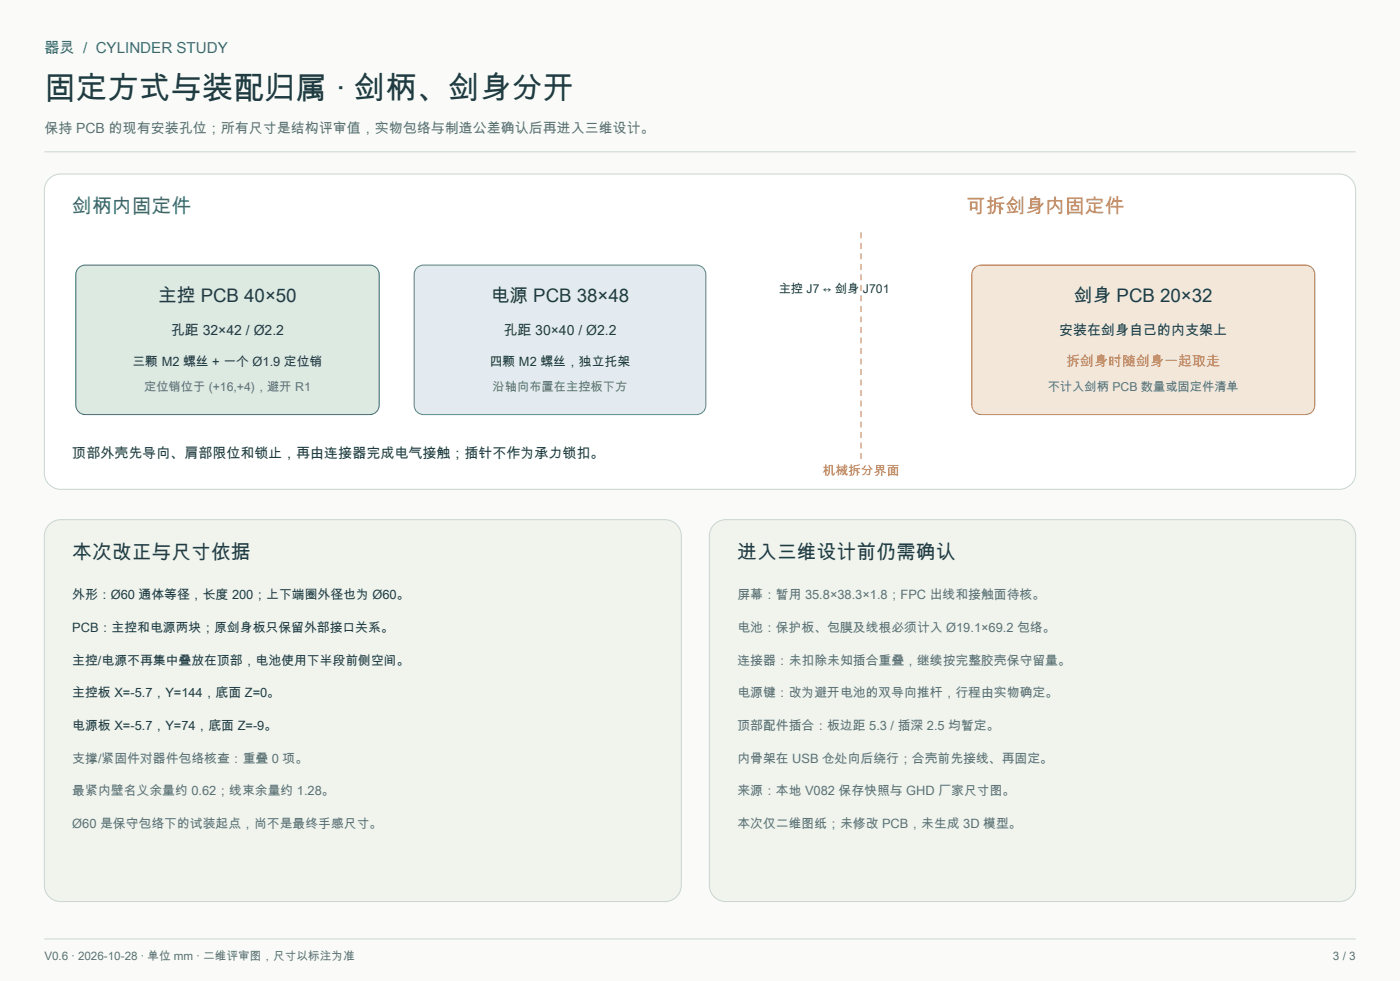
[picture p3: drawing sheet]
<svg xmlns="http://www.w3.org/2000/svg" width="423mm" height="296mm" viewBox="0 0 423 296" stroke-linecap="round" stroke-linejoin="round" font-family="sans-serif">
<defs><g id="words">
<text font-size="9.5" fill="#203c42" x="13.4" y="30">固定方式与装配归属 · 剑柄、剑身分开</text>
<text font-size="6" fill="#287c79" x="21.9" y="64.2">剑柄内固定件</text>
<text font-size="6" fill="#c07143" x="292.1" y="64.2">可拆剑身内固定件</text>
<g font-size="6" fill="#203c42">
<text x="21.9" y="169">本次改正与尺寸依据</text>
<text x="223" y="169">进入三维设计前仍需确认</text>
</g>
<g font-size="5.6" fill="#203c42">
<text x="47.8" y="91.4">主控 PCB 40×50</text>
<text x="148.4" y="91.4">电源 PCB 38×48</text>
<text x="324.8" y="91.4">剑身 PCB 20×32</text>
</g>
<text font-size="4.6" fill="#287c79" x="13.4" y="15.9">器灵 / CYLINDER STUDY</text>
<text font-size="4.2" fill="#5c7275" x="13.4" y="40.2">保持 PCB 的现有安装孔位；所有尺寸是结构评审值，实物包络与制造公差确认后再进入三维设计。</text>
<g font-size="4.2" fill="#203c42">
<text x="51.7" y="101.2">孔距 32×42 / Ø2.2</text>
<text x="152.2" y="101.2">孔距 30×40 / Ø2.2</text>
<text x="320.3" y="101.2">安装在剑身自己的内支架上</text>
<text x="21.9" y="138.3">顶部外壳先导向、肩部限位和锁止，再由连接器完成电气接触；插针不作为承力锁扣。</text>
</g>
<text font-size="4.2" fill="#c07143" x="322.4" y="110.4">拆剑身时随剑身一起取走</text>
<g font-size="3.9" fill="#203c42">
<text x="40.1" y="110.4">三颗 M2 螺丝 + 一个 Ø1.9 定位销</text>
<text x="148.1" y="110.4">四颗 M2 螺丝，独立托架</text>
<text x="21.9" y="181">外形：Ø60 通体等径，长度 200；上下端圈外径也为 Ø60。</text>
<text x="21.9" y="190.9">PCB：主控和电源两块；原剑身板只保留外部接口关系。</text>
<text x="21.9" y="200.7">主控/电源不再集中叠放在顶部，电池使用下半段前侧空间。</text>
<text x="21.9" y="210.6">主控板 X=-5.7，Y=144，底面 Z=0。</text>
<text x="21.9" y="220.5">电源板 X=-5.7，Y=74，底面 Z=-9。</text>
</g>
<text font-size="3.9" fill="#c07143" x="248.7" y="143.6">机械拆分界面</text>
<g font-size="3.9" fill="#5c7275">
<text x="223" y="181">屏幕：暂用 35.8×38.3×1.8；FPC 出线和接触面待核。</text>
<text x="223" y="190.9">电池：保护板、包膜及线根必须计入 Ø19.1×69.2 包络。</text>
<text x="223" y="200.7">连接器：未扣除未知插合重叠，继续按完整胶壳保守留量。</text>
<text x="223" y="210.6">电源键：改为避开电池的双导向推杆，行程由实物确定。</text>
<text x="223" y="220.5">顶部配件插合：板边距 5.3 / 插深 2.5 均暂定。</text>
<text x="21.9" y="230.4">支撑/紧固件对器件包络核查：重叠 0 项。</text>
<text x="223" y="230.4">内骨架在 USB 仓处向后绕行；合壳前先接线、再固定。</text>
<text x="21.9" y="240.2">最紧内壁名义余量约 0.62；线束余量约 1.28。</text>
<text x="223" y="240.2">来源：本地 V082 保存快照与 GHD 厂家尺寸图。</text>
<text x="21.9" y="250.1">Ø60 是保守包络下的试装起点，尚不是最终手感尺寸。</text>
<text x="223" y="250.1">本次仅二维图纸；未修改 PCB，未生成 3D 模型。</text>
</g>
<text font-size="3.7" fill="#203c42" x="235.5" y="88.5">主控 J7 ↔ 剑身 J701</text>
<g font-size="3.7" fill="#5c7275">
<text x="43.6" y="118.2">定位销位于 (+16,+4)，避开 R1</text>
<text x="149" y="118.2">沿轴向布置在主控板下方</text>
<text x="316.8" y="118.2">不计入剑柄 PCB 数量或固定件清单</text>
</g>
<g font-size="3.5" fill="#5c7275">
<text x="13.4" y="290">V0.6 · 2026-10-28 · 单位 mm · 二维评审图，尺寸以标注为准</text>
<text x="403.1" y="290">3 / 3</text>
</g>
</g></defs>
<path d="M0 0h423.3v296.3h-423.3z" fill-rule="evenodd" fill="#fafbf8" stroke="#fafbf8" stroke-width=".3"/>
<path d="M13.4 45.9h396.5M13.4 283.6h396.5" fill="none" stroke="#c9d5d0" stroke-width=".3"/>
<path d="M15.2 53.7a4.9 4.9 0 0 1 3.1-1.1h386.7a4.9 4.9 0 0 1 4.9 4.9v85.4a4.9 4.9 0 0 1-4.9 4.9h-386.7a4.9 4.9 0 0 1-4.9-4.9v-85.4a4.9 4.9 0 0 1 1.8-3.8z" fill-rule="evenodd" fill="#fff" stroke="#c9d5d0" stroke-width=".3"/>
<path d="M23.6 81.1a2.82 2.82 0 0 1 2.2-1h86a2.82 2.82 0 0 1 2.9 2.8v39.5a2.82 2.82 0 0 1-2.9 2.8h-86a2.82 2.82 0 0 1-2.9-2.8v-39.5z" fill-rule="evenodd" fill="#ddeae2" stroke="#287c79" stroke-width=".3"/>
<path d="M125.9 81.1a2.82 2.82 0 0 1 2.2-1h82.5a2.82 2.82 0 0 1 2.8 2.8v39.5a2.82 2.82 0 0 1-2.8 2.8h-82.5a2.82 2.82 0 0 1-2.9-2.8v-39.5z" fill-rule="evenodd" fill="#e3ebf1" stroke="#4a76a0" stroke-width=".3"/>
<path d="M260.3 138.6v-68.4" fill="none" stroke="#c07143" stroke-width=".35" stroke-dasharray="1.8 1.4" stroke-linecap="butt"/>
<path d="M294.9 80.7l1.8-.6h98.1a2.82 2.82 0 0 1 2.8 2.8v39.5a2.82 2.82 0 0 1-2.8 2.8h-98.1a2.82 2.82 0 0 1-2.8-2.8v-39.5a2.82 2.82 0 0 1 1-2.2z" fill-rule="evenodd" fill="#f2e7d9" stroke="#b17a45" stroke-width=".3"/>
<g fill="#f0f4ed" stroke="#c9d5d0" stroke-width=".3">
<path d="M15.2 158.1a4.9 4.9 0 0 1 3.1-1.1h182.8a4.9 4.9 0 0 1 4.9 4.9v105.5a4.9 4.9 0 0 1-4.9 4.9h-182.8a4.9 4.9 0 0 1-4.9-4.9v-105.5a4.9 4.9 0 0 1 1.8-3.8z" fill-rule="evenodd"/>
<path d="M216.2 158.1a4.9 4.9 0 0 1 3.2-1.1h185.6a4.9 4.9 0 0 1 4.9 4.9v105.5a4.9 4.9 0 0 1-4.9 4.9h-185.6a4.9 4.9 0 0 1-4.9-4.9v-105.5a4.9 4.9 0 0 1 1.7-3.8z" fill-rule="evenodd"/>
</g>
<use href="#words"/>
</svg>
